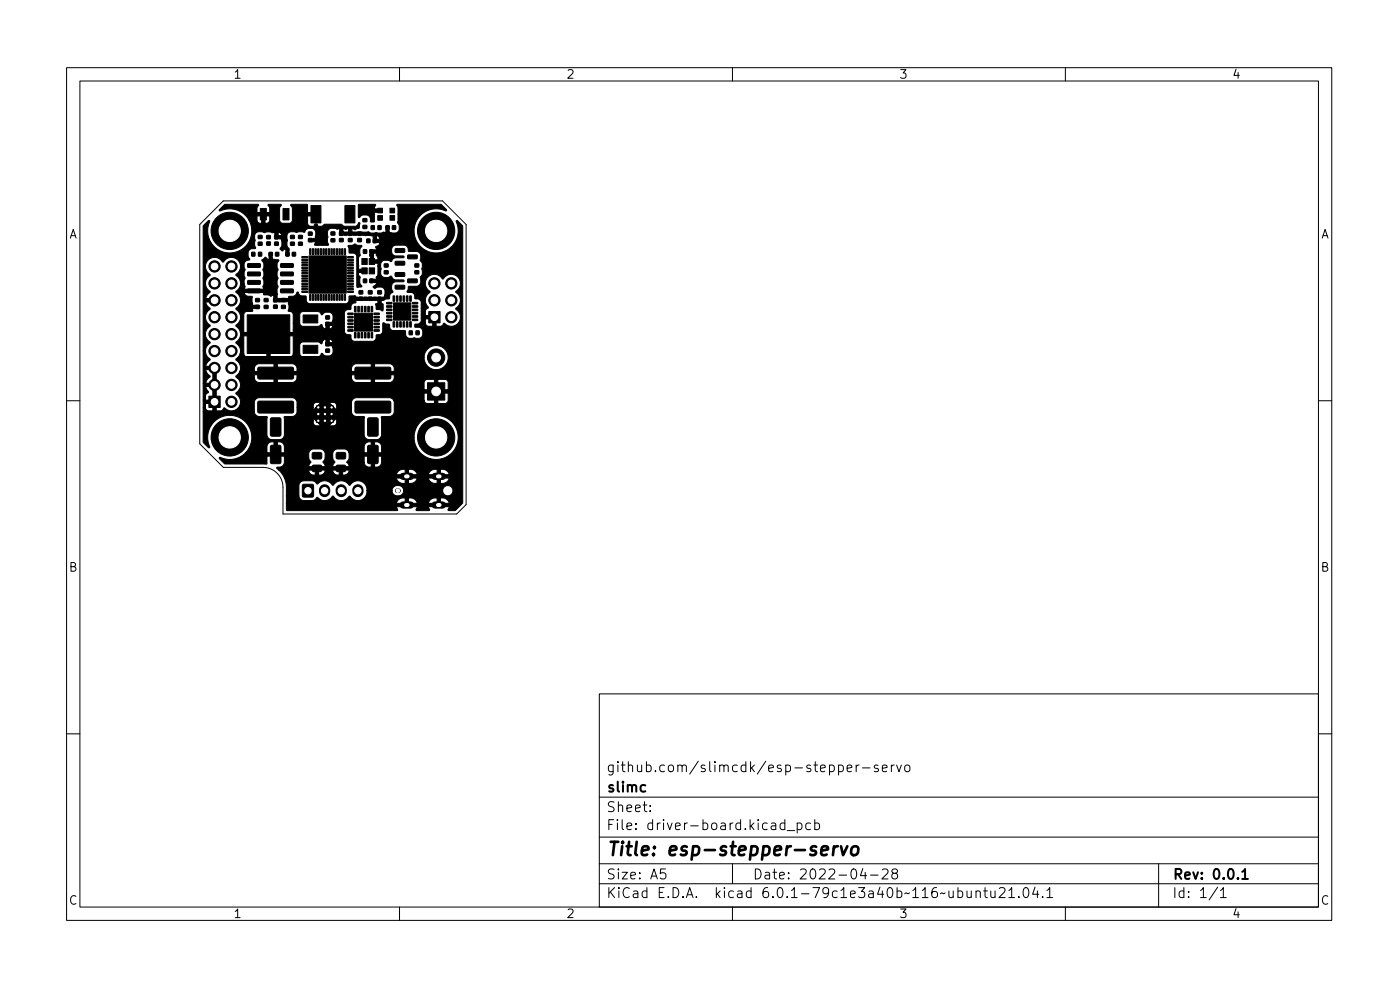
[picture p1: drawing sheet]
<svg xmlns="http://www.w3.org/2000/svg" width="210mm" height="148mm" viewBox="0 0 210 148" stroke-linecap="round" stroke-linejoin="round" font-family="sans-serif">
<defs><g id="words">
<text font-size="2.8" x="91" y="128.5">Title: esp-stepper-servo</text>
<g font-size="2.1">
<text x="91" y="118.9">slimc</text>
<text x="91" y="115.9">github.com/slimcdk/esp-stepper-servo</text>
<text x="91" y="124.6">File: driver-board.kicad_pcb</text>
<text x="91" y="121.9">Sheet:</text>
<text x="91" y="134.8">KiCad E.D.A. kicad 6.0.1-79c1e3a40b~116~ubuntu21.04.1</text>
<text x="91" y="132">Size: A5</text>
<text x="113" y="132">Date: 2022-04-28</text>
<text x="176" y="132">Rev: 0.0.1</text>
<text x="176" y="134.8">Id: 1/1</text>
</g>
<g font-size="1.8">
<text x="35" y="11.8">1</text>
<text x="85" y="11.8">2</text>
<text x="135" y="11.8">3</text>
<text x="185" y="11.8">4</text>
<text x="10.3" y="35.8">A</text>
<text x="198.4" y="35.8">A</text>
<text x="10.3" y="85.8">B</text>
<text x="198.4" y="85.8">B</text>
<text x="10.3" y="135.8">C</text>
<text x="35" y="137.8">1</text>
<text x="85" y="137.8">2</text>
<text x="135" y="137.8">3</text>
<text x="185" y="137.8">4</text>
<text x="198.4" y="135.8">C</text>
</g>
</g></defs>
<g fill="none" stroke="#000" stroke-width=".15">
<path d="M10 10.2h190v128h-190zM12 12.2h186v124h-186zM60 10.2v2M110 10.2v2M160 10.2v2M33.5 30.2h33l3.5 3.5v42l-1.4 1.5h-26.1v-4a3 3 0 0 0-3-3h-6l-3.5-3.6v-32.9zM10 60.2h2M59.5 73.5l.5-.1 .1 .2v.2l-.2 .1h-.4l-.1-.2zM198 60.2h2M10 110.2h2M90 104.2h108v32h-108zM90 119.7h108"/>
<path d="M127.2 115.3l.7-.1v-.3l-.5-.1-.2 .3 .1 .7h.6M128.6 114.8v1M129 114.8l-.3 .1-.1 .2M129.5 115.3h1.2M131.9 114.9l-.4-.1-.2 .3 .1 .2 .5 .1v.4h-.6M132.5 115.3l.7-.1v-.3l-.5-.1-.2 .3 .1 .7h.6M133.9 114.8v1M134.3 114.8l-.3 .1-.1 .2M134.7 114.8l.3 1 .4-1M136 114.9a.41 .41 0 0 1 .7 .2v.5a.41 .41 0 0 1-.4 .3 .41 .41 0 0 1-.4-.3v-.5zM198 110.2h2M60 136.2v2"/>
<path d="M90 132.7h108M90 129.7h108M90 125.7h108M97.7 121.7v.1M97.7 120.9v.2M99.9 130.4h-.7v.8l.2-.2 .5 .1 .1 .2-.1 .5-.2 .1h-.3l-.2-.1M110 136.2v2M110 129.7v3M117.9 123.6l-.5-.1-.2 .3v.5l.1 .2h.6M117.9 123v1.5M118.2 124.7h1.2M119.7 123.6l.5-.1 .2 .3v.5l-.1 .2h-.6"/>
<path d="M119.7 123.5v1.5M121.7 123.6l-.4-.1-.3 .3v.5l.2 .2h.5M122.4 123.6l.4-.1 .3 .3v.5l-.2 .2h-.5M122.4 123v1.5M129.6 130.4l-.4 1h1M129.9 130.9v1M130.7 131.4h1.2M132.5 130.6l.2-.2 .5 .1a.41 .41 0 0 1 .1 .6l-.9 .8h1M134.2 131.1l-.3-.3 .1-.2 .2-.2 .5 .1 .1 .2-.1 .2-.6 .3-.2 .2 .1 .4 .2 .1h.3l.3-.2-.1-.5-.2-.1M146.6 133.9a.37 .37 0 0 1 .6 .1v.7M146.6 133.7v1M147.7 133.7h.6"/>
<path d="M147.9 133.2v1.3l.1 .2h.3M148.8 133.7l.1 1a.41 .41 0 0 0 .5-.1M149.4 133.7v1M150.1 133.4l.2-.2 .5 .1a.41 .41 0 0 1 .1 .6l-.9 .8h.9M151.5 133.7l.4-.5v1.5M151.5 134.7h.9M153 134.6v.1M153.9 133.3l.3-.1a.94 .94 0 0 1 0 1.5h-.2a1 1 0 0 1-.1-1.4zM155.4 133.2l-.3 1h.9M155.8 133.7v1M156.6 134.6v.1M157.2 133.7l.5-.5v1.5"/>
<path d="M157.2 134.7h.9M160 136.2v2M174 129.7v6.5M182.9 133.2l-1.3 1.9M183.3 133.7l.4-.5v1.5M183.3 134.7h.9"/>
</g>
<path d="M186.6 130.9l.4-.5v1.5M186.6 131.9h.8" fill="none" stroke="#000" stroke-width=".3"/>
<path d="M123.4 127.7l.9-.2v-.4l-.6-.1-.3 .3-.1 .8 .1 .2 .2 .1 .5-.1M125.3 127l-.2 1.4M125.8 127a.59 .59 0 0 0-.6 .4M126.3 127l.3 1.4 .7-1.4M128 127.2a.52 .52 0 0 1 .5-.2 .52 .52 0 0 1 .4 .4v.6a.55 .55 0 0 1-.6 .4 .55 .55 0 0 1-.5-.4z" fill="none" stroke="#000" stroke-width=".4"/>
<g fill="#000" stroke="#000" stroke-width=".15">
<path d="M37.2 39.6h1.8l.1 .5-.1 .1-1.7-.1-.1-.1zM37.8 37.9h.5v.5h-.5zM31.3 33.1h.1l.1 .2a3.3 3.3 0 0 0 3.1 4.7 3.3 3.3 0 0 0 2.8-4.9h1.2l.1 .3 .3 .1h1.1l.4-.3v-.8h-.7v1.1h-.5v-1.1h-.7v.7h-1.2l-.1-.1a3.5 3.5 0 0 0-4.3-1.4v-.1l.8-.8h4.9l.2 .1-.3 .4v.7h1.9v-.7l-.2-.4v-.1h1.8l.2 .1-.3 .5v2l.4 .2h1l.4-.1 .1-.3v-1.8l-.2-.5v-.1h2.4l.1 .1v1.1h1.4l.1 .1-.1 1.4h-.4v-1h-1v1.2l.3 .3 .7 .1 .1-.3h.3l.1 .3h.6l.4-.3h2.6l.4 .3h1.6l.5-.4a.14 .14 0 0 1 .1-.2 .14 .14 0 0 1 .2 .1 .14 .14 0 0 1-.1 .2l-.1 .6-.6 .2-.4-.2v.5h2.4l.5 .2 .7-.1 .7 .1 .4-.2 .4 .2v-1v-.1h.3l.1 .1 .1 1h.9l.4-.3 .2-.3v-.5l-.3-.5 .1-.3v-1.9l-.2-.4 .1-.1h6.5l.9 .9-.2 .1-.9-.3a3.3 3.3 0 0 0-3.8 3.4 3.3 3.3 0 0 0 4.2 3.1 3.3 3.3 0 0 0 2.1-4.7l.2-.1 .8 .9v41.6l-1.2 1.1-1-.1v-.1l.2-.4h-3.2l.2 .4-.1 .2-1.9-.1v-.1l.2-.4h-3.2l.2 .4-.1 .2h-16.5l-.1-.2v-.9l24.5-.1-.4-.6-.6-.1h-.3v.7h-.6v-.7h-.3l-.7 .3-.3 .5h-1.6a1.03 1.03 0 0 0-1-.8h-.3v.7h-.6v-.7h-.3l-.7 .3-.3 .5h-16.5v-1.2h1.9l.2 .5 .5 .2h1.4l.7-.4 .5 .3 .7 .1 .7-.2 .4-.4 .7 .5 .7 .1 .7-.2 .4-.4 .7 .5 .7 .1 .5-.1 .5-.4 .2-.5v-.4h3.8a.78 .78 0 0 0 .6 .7h.4a.78 .78 0 0 0 .7-.6v-.1h5.9a.77 .77 0 0 0 1.1 .7 .77 .77 0 0 0 .1-1.3 .77 .77 0 0 0-1.2 .4v.2l-5.9-.1a.76 .76 0 0 0-.7-.7h-.3a.76 .76 0 0 0-.7 .7l-3.8 .1-.1-.6-.2-.4-.3-.3-.7-.2-.7 .1-.6 .6-.5-.5-.7-.2-.7 .1-.6 .6-.5-.5-.5-.2h-.6l-.8 .5-.3-.4-.3-.1h-1.4l-.4 .1-.3 .5v1.6h-1.9v-1.6l-.3-1h16.8l.4 .6 .6 .2 1.5-.1 .4-.2 .3-.5h1.6l.3 .4 .3 .3 1.6 .1a1.02 1.02 0 0 0 1-.8h-1.3v.8h-.6v-.8h-4.2v.8h-.6v-.8h-18.1l-.3-.6-.5-.6h4.5l.1 .4 .6 .3h1.3l.3-.3 .1-.4h1.2l.1 .4 .6 .3 16.8-.1-.4-.6-.6-.1h-.3v.7h-.6v-.7h-.3l-.7 .3-.3 .5h-1.6a1.03 1.03 0 0 0-1-.8h-.3v.7h-.6v-.7h-.3l-.7 .3-.3 .5h-7.5l.3-.3 .1-.4h-.9v.7h-.6v-.7h-3v.7h-.6v-.7h-5.4l-.3-.3v-.2h.5l.5-.3 .1-.3v-.8h3.7l.3 .7-.3 .3v.4h2.4l-.3-.8 .3-.6h1.2l.3 .7-.3 .3v.4h2.4v-.4l-.3-.3h2.6l.1 .4 .3 .3h1.5l.4-.1 .3-.5v-1h-1v1.6h-.6v-1.6h-1v.9h-2.6l.3-.6v-.8h4.9l-.1-1.2-.2-.3-.3-.2h-.4v1.7h-.6v-1.7h-.4l-.5 .3-.1 .3v1.1h-2.3l-.3-.4-.3-.2h-1.2a.75 .75 0 0 0-.6 .7v.6h-1.2v-.7a.75 .75 0 0 0-.7-.6h-1.1a.75 .75 0 0 0-.6 .7v.6h-3.7v-.2h-2.6v1.1l-.1 .1h-6.2l-.9-1 .1-.1 .6 .2a3.3 3.3 0 0 0 3.3-.8h5.8l-.1-1.2-.2-.3-.3-.2h-.4v1.7h-.6v-1.7h-.4l-.5 .3-.1 .3v1.1h-3.2l.4-.6 .3-.7a3.3 3.3 0 0 0-3.4-4.3 3.3 3.3 0 0 0-2.7 4.8h-.2l-.8-.8v-4.6h7.7l.2 .4 .2 .3 1.5 .1v2.7a.75 .75 0 0 0 .7 .7h1.3a.76 .76 0 0 0 .6-.7v-2.1h4.3l.1 .5 .4 .2h2.7l.2-.1 .2-.3-.1-1.1h-.1l.1 .5-1 .9h-.4v.1h-.6v-.1h-.4l-.7-.6h.8l.1 .1 .1-.1h.8l.1 .1 .1-.1-.1-.2-.1 .2h-.8l-.1-.2-.1 .2h-.8l-.3-.5h.6l.1 .1 .1-.1h1.8l.1 .1 .1-.1-.1-.2-.1 .2h-1.8l-.1-.2-.1 .2h-.5v-.3h-.1l-.1 .8h-4.3v-.6l.1-.1h1.2a.76 .76 0 0 0 .6-.7v-.6h2.4l.1 .7h.1v-.2h.5l.1 .1 .1-.1h1.8l.1 .1 .1-.1-.1-.2-.1 .2h-1.8l-.1-.2-.1 .2h-.5l-.1-.1 .3-.4h.8l.1 .1 .1-.1h.8l.1 .1 .1-.1-.1-.2-.1 .2h-.8l-.1-.2-.1 .2h-.8l.8-.7h1.2l1.1 1-.1 .4 .2-.1h2.2v.1a.75 .75 0 0 0 .7 .6l1.2 .1v2.8a.75 .75 0 0 0 .7 .6h1.3l.5-.4h5v.4a3.3 3.3 0 0 0 5.1 2.4 3.3 3.3 0 0 0-.2-5.7 3.3 3.3 0 0 0-4.9 2.9h-5l.1-.3v-2.7l.1-.1h1.2a.75 .75 0 0 0 .6-.7l-.1-1.7h4.6l.1 .3 .3 .2h2.8l.3-.2 .1-.2v-1.2h-1.5v1.6h-.6v-1.6h-1.5v1.1h-4.6l-.2-.2-.4-.2h-5.1l-.3 .2-.3 .4v1.5h-2.2l-.1-1-.1-.3-.2-.1h-1.1v.1h-.6v-.1h-1.1l-.3 .3-.1 .5h-2.4v-.9a.75 .75 0 0 0-.7-.6l-5.3 .1-.2 .2-.2 .3v1.5h-7.7v-.6h.4l.1 .3 .3 .2h.7v-1.1h-1.1v.6h-.4v-1.2l1.5 .1v-2.1h-1.1l.4 .9-.4 .3v.8h-.4v-2.5h1.5v-2h-1.1l.2 .5 .5 .5-.4 .4-.3 .6h-.4v-4.8h.4v.1a1.66 1.66 0 0 0 .7 1.2l-.4 .4-.3 .6 1.6 .1v6.6l.8-.1 .4-.4a1.41 1.41 0 0 0 2.1 0 1.41 1.41 0 0 0-.4-2.2l.5-.5h31.4v-1.1l-.1-.3-.3-.1h-1.1v1.5h-.6v-1.5h-1.1l-.3 .1-.1 .3v1.1h-27.8a1.35 1.35 0 0 0-.3-1.8h2.6l.2 .4 .5 .3h5a.75 .75 0 0 0 .7-.7h8.2l.2 .4 .4 .3h5.1l.6-.3 .1-.3v-.5h-2.9v1.1h-.6v-1.1h-2.9v.4h-8.2v-.4h-2.9v1.1h-.6v-1.1h-2.9v.4h-2.6l-.2-.2 .6-.8 23.2 .1v-.5l-.2-.4-.4-.3h-2.3v1.1h-.6v-1.1h-2.2l-.6 .3-.1 .3v.5h-8.2l-.1-.7-.3-.3-2.5-.1v1.1h-.6v-1.1h-2.2l-.6 .3-.1 .3v.5h-2.2l.1-.2a1.64 1.64 0 0 0-.7-1.5l.3-.4h28a1.81 1.81 0 0 0 2.6 1.7 1.81 1.81 0 0 0 .3-3.1 1.81 1.81 0 0 0-2.9 1.2v.2h-28l.4-.5h.5l.2 .3 .3 .2h6.5l.3-.2 .1-.3h1l.2 .3 .2 .1h2.4l.3-.1 .3-.4 .4 .4h.7l.3-.1 .2-.3v-1.1l-1-.1-.1-.4h1.1l-.2-.4-.3-.1v.5h-.6v-.5a.9 .9 0 0 0-.6 .7l-.5-.3h-2.4l-.2 .2-.2 .2v1.4h-1v-2.7h-3.4v3.2h-.5v-3.2h-3.5v2.7h-.5v-.1a1.64 1.64 0 0 0-.7-1.6 1.53 1.53 0 0 0 .7-1.5h7.9v-.4h7.7a.59 .59 0 0 0 .6 .7h.3l.1 .2a.75 .75 0 0 0 1 .8h1.9a.68 .68 0 0 0 .9-.5l.1-.4 .6-.1a1.56 1.56 0 0 0 .3-1.3 .27 .27 0 0 1-.1-.3 .27 .27 0 0 1 .3-.1l.3 .1 .5 .1v.1a.79 .79 0 0 0 1.1 .8h1.2l.2 .8 .3 .3h1.8l.3-.2 .1-.3-.1-.7-.3-.3-.6-.1a.25 .25 0 0 1-.3-.2 .25 .25 0 0 1 .2-.3l1.5-.1 .3 .4 .8 .1v-1.1h-1.1v.6h-.9l.3-.4v-2.7l-.2-.4h.8l.1 .7 .3 .4a.24 .24 0 0 1 0 .2 .24 .24 0 0 1-.3 .1l-.1 .3v.7h1.6v1.6h.7l.3-.2 .1-.3 .2 .1a1.39 1.39 0 0 0 2.1-.2 1.39 1.39 0 0 0-.5-2.1 1.49 1.49 0 0 0 0-2.5 1.39 1.39 0 0 0 .4-2.2 1.39 1.39 0 0 0-2.2 .3l-.6-.5a1.37 1.37 0 0 0-1.9 .5 1.37 1.37 0 0 0 .5 1.9l-.5 .6-.2 .6h-.8l-.3-.1h-.5v-.5a.82 .82 0 0 0-1-.5l-.2-.1 .3-.8h1.2l.3-.2 .2-.2 .1-.7-.1-.3 .3-.5-.1-.7 .1-.8-.3-.5 .1-.8-.2-.3-.2-.2-1.4-.1-.1-.5-.4-.3-1.5-.1-.3 .1-.2 .3-.1 .7 .2 .3 .4 .2h1.2l.1 .2-1.5 .2-.5 .5-.4-.2h-.6l-.3 .1-.2 .4 .1 .8-.1 .7 .1 .3 .3 .2h.7l.5-.2 .4 .6h1.4l.1 .2-.1 .1h-1.2l-.4 .3-.2 .3v.4l.2 .5-.4 .4-.1 .6-1.2 .3v.5h.2l.1 .1v.6a.24 .24 0 0 1 0 .2 .24 .24 0 0 1-.3 .1l-.2-.1-.6-.1-.1-.7 .1-.1h.2v-.5h-3.3l.1 .3-.5 .1-.2 .3-.1 .6-.7 .1-.3 .4v2.6h-7.7v-1h1l.2 .3 .3 .2h2.3l.5-.3a1.05 1.05 0 0 0 .6 .7h.7l.4-.4v-.1h-.5v.5h-.6l.1-.9 1-.1v-1l-.2-.4-.3-.1h-.6l-.4 .2a.14 .14 0 0 1-.1 .2 .14 .14 0 0 1-.2-.1l-.1-.3-.3-.1h-2.4l-.2 .1-.2 .3v1.3h-1v-1.5l-.2-.2-.5-.1 .1-.4-.1-.7 .1-.3h-1.5l-.7-.1-.1-.9-.4 .2-.4-.2h-.7v-.4h-2.9l.1 .3 .2 .2 .9 .1-.1 .8 .1 .3v.2h1v.4l-.1 .1h-.9l.1 .3-.1 .1-.9 .1-.3 .2-.1 2.9h-.5l-.1-.4-.6-.5v-.2a1.44 1.44 0 0 0 0-2.5 1.49 1.49 0 0 0 0-2.5l.5-.6 .2-.6h.6l.1 .4-.1 .4h2.9l-.1-.4 .1-.4v-.5l-.1-.3 .1-.4v-.5l-.1-.4 .1-.4v-.5l-.3-.6 .6-.4 .5 .4v-1l.1-.1h.2l.1 .1 .1 1h.9l.1 .1-.3 .5v.5l.2 .4-.2 .4v.5l.2 .3-.2 .5v.4l.2 .4-.2 .4 .1 .8-.1 .6h1.8v-.3h.6l.4-.3a.28 .28 0 0 1 .4-.3v.1a.55 .55 0 0 0 .5 .4h.6l.1 .7a.83 .83 0 0 0 1.1 .5h4.1a.91 .91 0 0 0 1.2-.5v-.6l.1-.1h.8l.1 .2 .6 .1 3.8-.1v-1l-.1-.3-.5-.2h-.5l-.4 .2-.3-.2 .4-.4 .2-.3h-.9l-.1-.1 .1-.4h.9l-.1-.3 .3-.4v-1.7h-1.1v-.8l-.2-.3v-.2h.5l.1 .8h.7l-.1-.4-.2-.3 .1-.3h-.5l-.1 .2h-.5l.1-.6 1-.1-.2-.5 .4-.1 .2-.3 .1-.2-1-.1v-.4h1l-.2-.3-.2-.2h-.2v.5h-.4l-.1-.5-4.9-.1-.1-.1v-.4h1.3v-.5l-.3 .2-.5-.2v.5h-.5v-.5l-.4 .1-.3-.1h-.6l-.3 .1-.2 .4 .1 .8-.1 .7 .2 .4-.1 .1h-1.7h-.4l.2-.5-1-.1v-.3l1-.1v-1l-.1-.3-.3-.2h-.8l-.5 .6-.3-.1-.9 .1-.3-.1h-.6l-.3 .1-.2 .4 .1 .8-.1 .7 .3 .5v.3l-.1 .8h-.2l-.2-.1v-.9l-.5 .3-.3-.3 .2-.6v-.9l-1-.2v-.3h1l-.2-.4-.3-.2v.6h-.5v-.6l-.4 .2-.3-.2h-.5l-.4 .1-.3-.1h-.6l-.3 .1-.3 .4 .1 .8-.1 .7 .2 .5-.8 .1-.2 .2-.1 .3v.7a.26 .26 0 0 1 .1 .4l-.5 .2-.2 .4v.5l.1 .4-.1 .4v.4l.1 .4-.1 .4v.5h-.6a1.66 1.66 0 0 0-.7-1.3l.4-.4a1.37 1.37 0 0 0-.3-2 1.37 1.37 0 0 0-2 .4l-.5-.4a1.4 1.4 0 0 0-2 .4 1.4 1.4 0 0 0 .6 2l-.1 .1a1.44 1.44 0 0 0 .1 2.4l-.4 .4-.3 .6h1.4l.2 .1v.3l-.2 .1h-1.4l.2 .6 .5 .4-.1 .2a1.37 1.37 0 0 0-.5 1.7l.6 .7a1.48 1.48 0 0 0 0 2.5l-.6 .6-.1 .7h-.4v-18.7zM38.8 36.4h.6v.4h-.6zM38.8 35.3h.6v.5h-.6zM39.1 31.3h.9v1.7h-.9zM38.8 37.9h.5v.5h-.5zM40.4 37.9h.5v.5h-.5zM40.1 35.4h.5v.4h-.5zM40.1 36.3h.5v.5h-.5zM41.4 37.9h.5v.5h-.5zM41.3 35.4h.5v.5h-.5z"/>
<path d="M41.3 36.3h.5v.5h-.5zM42.2 39.6h1.8l.1 .5-.2 .1-1.7-.1-.1-.1zM42.5 31.3h.9v1.7h-.9zM42.9 37.9h.5v.5h-.5zM43.6 36.4h.6v.4h-.6zM43.6 35.3h.6v.5h-.6zM43.9 37.9h.5v.5h-.5zM44.8 36.4h.6v.4h-.6zM44.8 35.3h.6v.5h-.6zM45.3 38.5h.9v.2h-.8zM45.3 38.9h.9v.2h-.8zM45.3 39.3h.9v.2h-.8z"/>
<path d="M45.3 39.7h.9v.2h-.8zM46.4 38.4h5.6v5.6h-5.6zM46.5 37.4h.2l-.1 .8h-.1zM46.3 34.8h.6v.5h-.6zM46.3 35.8h.6v.5h-.6zM46.9 37.4h.2l-.1 .8h-.1zM47.3 37.4h.2l-.1 .8h-.1zM47.7 37.4h.2v.8h-.2zM46.7 30.9h1.5v2.6h-1.5zM48.1 37.4h.2v.8h-.2zM48.5 37.4h.2l-.1 .8h-.1zM48.9 37.4h.2l-.1 .8h-.1z"/>
<path d="M49.3 37.4h.2l-.1 .8h-.1zM49.7 35.8h.6v.5h-.6zM49.7 34.8h.6v.5h-.6zM49.7 37.4h.2v.8h-.2zM50.1 37.4h.2v.8h-.2zM50.5 37.4h.2l-.1 .8h-.1zM50.9 37.4h.2l-.1 .8h-.1zM51 34.8h.5v.5h-.5zM51 35.8h.5v.5h-.5zM51.3 37.4h.2l-.1 .8h-.1zM51.7 37.4h.2v.8h-.2zM52.3 34.8h.6v.5h-.6z"/>
<path d="M52.3 35.8h.6v.5h-.6zM52.2 39.7h.8l.1 .2h-.8zM52.2 39.3h.8l.1 .2h-.8zM52.2 38.9h.8l.1 .2h-.8zM52.2 38.5h.8l.1 .2h-.8zM51.8 30.9h1.5v2.6h-1.5zM52.3 36.8h.6a.5 .5 0 0 1 .7 0l.7 .1-.3 .6 .1 .7a.25 .25 0 0 1-.2 .4l-.1 1.8h1.1v.4l-.1 .1h-1l.1 .4 .2 .3-.1 .8 .4 .6-.1 .1-.6 .1-.1-.4v-3.7a.87 .87 0 0 0-.5-1.1l-.7-.1v-.6l-.1-.3zM53.7 35.8h.6v.5h-.6zM53.7 34.8h.6v.5h-.6zM54.3 38.8h.9v.9h-.9zM54.5 32.8h.6v.5h-.6zM54.5 33.8h.6v.5h-.6z"/>
<path d="M54.6 37.5h.5v.5h-.5zM55.4 38.8h.9v.9h-.9zM55.1 35.9h.5v.5h-.5zM55.5 37.5h.5v.5h-.5zM55.7 33.9h.5v.5h-.5zM53.9 30.7h2.4l.1 .1-.2 .6h1.1v.4l-1.1 .1v1.3l-.1 .1h-.5l-.1-.8-.5-.2a1.03 1.03 0 0 0-1.1 .4l-.1-.1zM56 35.9h.5v.5h-.5zM56.8 33.9h.4v.5h-.4zM56.7 31.3h.7v.7h-.7zM56.7 32.4h.7v.7h-.7zM57.7 39.6h.6v.5h-.6zM58 33.9h.4v.5h-.4z"/>
<path d="M58.6 32.4h.7v.7h-.7zM58.6 31.3h.7v.7h-.7zM59.4 37.4l1.3-.1 .1 .5-.1 .1h-1.3l-.1-.1zM59.4 39.3l1.3-.1 .1 .5-.1 .1h-1.3l-.1-.1zM58.9 33.9h.5v.5h-.5zM61.2 38.3h1.4l.1 .5-.2 .1-1.2-.1-.1-.1zM31.4 59.5h1.7v1.7h-1.7zM37.2 40.9l1.8-.1 .1 .5-.1 .1h-1.7l-.1-.1zM37.2 42.1h1.8l.1 .5-.1 .1h-1.7l-.1-.2zM37.2 43.4h1.8l.1 .5-.1 .1h-1.7l-.1-.2zM38.4 44.8h.6v.5h-.6zM38.4 45.8h.6v.5h-.6z"/>
<path d="M38.8 55.2l5.1-.1 .2 .3v1.4l-.2 .1h-5l-.2-.2zM39.7 45.8h.5v.5h-.5zM39.7 44.8h.5v.5h-.5zM41.1 44.8h.5v.5h-.5zM41.1 45.8h.5v.5h-.5zM42.2 43.4h1.8l.1 .5-.2 .1h-1.7l-.1-.2zM42.2 42.1h1.8l.1 .5-.2 .1h-1.7l-.1-.2zM42.2 40.9l1.8-.1 .1 .5-.2 .1h-1.7l-.1-.1zM42.3 44.8h.5v.5h-.5zM42.3 45.8h.5v.5h-.5zM37.1 47.3h6.4v5.8h-6.4zM45.3 40.1h.9v.2h-.8z"/>
<path d="M45.3 40.5h.9v.2h-.8zM45.3 40.9h.9v.2h-.8zM45.3 41.3h.9v.2h-.8zM45.3 41.7h.9v.2h-.8zM45.3 42.1h.9v.2h-.8zM45.3 42.5h.9v.2h-.8zM45.3 42.9h.9v.2h-.8zM45.3 43.3h.9v.2h-.8zM45.3 43.7h.9v.2h-.8zM46.5 44.2l.2 .1-.1 .8-.1-.1zM46.9 44.2l.2 .1-.1 .8-.1-.1zM47.3 44.2l.2 .1-.1 .8-.1-.1z"/>
<path d="M45.5 51.8h2.2v1.2h-2.2zM45.5 47.3h2.2v1.2h-2.2zM47.7 44.2l.2 .1v.8l-.2-.1zM48.1 44.2l.2 .1v.8l-.2-.1zM48.5 44.2l.2 .1-.1 .8-.1-.1zM48.9 48.4h.6v.5h-.6zM48.9 47.4h.6v.5h-.6zM48.9 44.2l.2 .1-.1 .8-.1-.1zM48.9 51.4h.6v.5h-.6zM48.9 52.4h.6v.5h-.6zM49.3 44.2l.2 .1-.1 .8-.1-.1zM49.7 44.2l.2 .1v.8l-.2-.1z"/>
<path d="M50.1 44.2l.2 .1v.8l-.2-.1zM50.5 44.2l.2 .1-.1 .8-.1-.1zM50.9 44.2l.2 .1-.1 .8-.1-.1zM51.3 44.2l.2 .1-.1 .8-.1-.1zM51.7 44.2l.2 .1v.8l-.2-.1zM52.2 47h.8v.2h-.7zM52.2 47.5h.8v.2h-.7zM52.2 48h.8v.2h-.7zM52.2 48.5h.8v.2h-.7zM52.2 49h.8v.2h-.7zM52.2 49.5h.8v.2h-.7zM52.2 43.7h.8l.1 .2h-.8z"/>
<path d="M52.2 43.3h.8l.1 .2h-.8zM52.2 42.9h.8l.1 .2h-.8zM52.2 42.5h.8l.1 .2h-.8zM52.2 42.1h.8l.1 .2h-.8zM52.2 41.7h.8l.1 .2h-.8zM52.2 41.3h.8l.1 .2h-.8zM52.2 40.9h.8l.1 .2h-.8zM52.2 40.5h.8l.1 .2h-.8zM52.2 40.1h.8l.1 .2h-.8zM53.2 49.9h.3l-.1 .8h-.2zM53.2 46h.3l-.1 .8h-.2zM53.3 47h2.7v2.7h-2.7z"/>
<path d="M53.4 55.2l5.1-.1 .2 .3v1.4l-.3 .1h-4.9l-.2-.2zM53.7 49.9h.3l-.1 .8h-.2zM53.7 46h.3l-.1 .8h-.2zM53.9 44.6h.6v.5h-.6zM53.9 43.6h.6v.5h-.6zM54.2 49.9h.3l-.1 .8h-.2zM54.2 46h.3l-.1 .8h-.2zM54.3 40.2h.9v.9h-.9zM54.7 49.9h.3l-.1 .8h-.2zM54.7 46h.3l-.1 .8h-.2zM54.6 41.9h.5v.5h-.5zM55.2 49.9h.3l-.1 .8h-.2z"/>
<path d="M55.2 46h.3l-.1 .8h-.2zM55.3 44.6h.6v.5h-.6zM55.3 43.6h.6v.5h-.6zM55.4 40.2h.9v.9h-.9zM55.7 49.9h.3l-.1 .8h-.2zM55.7 46h.3l-.1 .8h-.2zM55.5 41.9h.5v.5h-.5zM56.2 49.5h.7l.1 .2h-.8zM56.2 49h.7l.1 .2h-.8zM56.2 48.5h.7l.1 .2h-.8zM56.2 48h.7l.1 .2h-.8zM56.2 47.5h.7l.1 .2h-.8z"/>
<path d="M56.2 47h.7l.1 .2h-.8zM56.7 44.6h.6v.5h-.6zM56.7 43.6h.6v.5h-.6zM58.1 45.4h.7l.1 .2h-.8zM58.1 45.9h.7l.1 .2h-.8zM58.1 46.4h.7l.1 .2h-.8zM58.1 46.9h.7l.1 .2h-.8zM58.1 47.4h.7l.1 .2h-.8zM58.1 47.9h.7l.1 .2h-.8zM57.7 40.6h.6v.5h-.6zM59 48.3h.3l-.1 .8h-.2zM59 44.4h.3l-.1 .8h-.2z"/>
<path d="M59.4 41l1.3-.1 .1 .5-.1 .1h-1.3l-.1-.1zM59.4 42.9l1.3-.1 .1 .5-.1 .1h-1.3l-.1-.1zM59.5 48.3h.3l-.1 .8h-.2zM59.5 44.4h.3l-.1 .8h-.2zM60 48.3h.3l-.1 .8h-.2zM60 44.4h.3l-.1 .8h-.2zM60.5 48.3h.3l-.1 .8h-.2zM60.5 44.4h.3l-.1 .8h-.2zM61 48.3h.3l-.1 .8h-.2zM61 44.4h.3l-.1 .8h-.2zM61.2 41.9h1.4l.1 .5-.2 .1-1.2-.1-.1-.1zM61.5 49.7h.4v.5h-.4z"/>
<path d="M61.5 48.3h.3l-.1 .8h-.2zM61.5 44.4h.3l-.1 .8h-.2zM59.1 45.5h2.6v2.6h-2.6zM61.9 47.9h.8v.2h-.7zM61.9 47.4h.8v.2h-.7zM61.9 46.9h.8v.2h-.7zM61.9 46.4h.8v.2h-.7zM61.9 45.9h.8v.2h-.7zM61.9 45.4h.8v.2h-.7zM62.3 40.6h.6v.5h-.6zM62.3 39.6h.6v.5h-.6zM62.5 49.7h.4v.5h-.4z"/>
<path d="M64.4 46.8h1.7v1.7h-1.7zM38.8 60.3l5.1-.1 .2 .3v1.4l-.2 .1h-5l-.2-.2zM40.7 62.8l1.2-.1 .3 .2v2.3l-.2 .3h-1.1l-.3-.2zM40.7 66.9l1.2-.1 .3 .2v2.4l-.2 .2h-1.1l-.3-.1zM45.5 72.8h1.5v1.8h-1.5zM47.6 60.9h2.4v2.5h-2.4zM46.9 68l1.3-.1 .1 .3v.6l-.2 .1h-1.1l-.1-.2zM46.9 69.9l1.3-.1 .1 .3v.6l-.2 .1h-1.1l-.1-.2zM50.5 68l1.3-.1 .1 .3v.6l-.2 .1h-1.1l-.1-.2zM50.5 69.9l1.3-.1 .1 .3v.6l-.2 .1h-1.1l-.1-.2zM53.4 60.3l5.1-.1 .2 .3v1.4l-.3 .1h-4.9l-.2-.2zM55.3 62.8l1.3-.1 .2 .2v2.3l-.2 .3h-1.2l-.2-.2z"/>
<path d="M55.3 66.9l1.3-.1 .2 .2v2.4l-.2 .2h-1.2l-.2-.1zM64.2 57.5h2.6v2.6h-2.6z"/>
<circle cx="34.5" cy="34.7" r="2.8"/>
<circle cx="65.5" cy="34.7" r="2.8"/>
<circle cx="32.2" cy="47.6" r=".85"/>
<circle cx="32.2" cy="57.8" r=".85"/>
<circle cx="32.2" cy="40" r=".85"/>
<circle cx="32.2" cy="42.5" r=".85"/>
<circle cx="32.2" cy="55.2" r=".85"/>
<circle cx="32.2" cy="52.7" r=".85"/>
<circle cx="32.2" cy="50.2" r=".85"/>
<circle cx="32.2" cy="45.1" r=".85"/>
<circle cx="34.8" cy="40" r=".85"/>
<circle cx="34.8" cy="55.2" r=".85"/>
<circle cx="34.8" cy="47.6" r=".85"/>
<circle cx="34.8" cy="42.5" r=".85"/>
<circle cx="34.8" cy="52.7" r=".85"/>
<circle cx="34.8" cy="45.1" r=".85"/>
<circle cx="34.8" cy="50.2" r=".85"/>
<circle cx="34.8" cy="57.8" r=".85"/>
<circle cx="65.2" cy="42.5" r=".85"/>
<circle cx="65.2" cy="45.1" r=".85"/>
<circle cx="65.5" cy="53.7" r="1.3"/>
<circle cx="67.8" cy="45.1" r=".85"/>
<circle cx="67.8" cy="47.6" r=".85"/>
<circle cx="67.8" cy="42.5" r=".85"/>
<circle cx="34.5" cy="65.7" r="2.8"/>
<circle cx="34.8" cy="60.3" r=".85"/>
<circle cx="47.8" cy="61.2" r=".25"/>
<circle cx="47.8" cy="62.2" r=".25"/>
<circle cx="47.8" cy="63.2" r=".25"/>
<circle cx="48.8" cy="61.2" r=".25"/>
<circle cx="48.8" cy="62.2" r=".25"/>
<circle cx="48.8" cy="63.2" r=".25"/>
<circle cx="49.8" cy="62.2" r=".25"/>
<circle cx="49.8" cy="61.2" r=".25"/>
<circle cx="49.8" cy="63.2" r=".25"/>
<circle cx="65.5" cy="65.7" r="2.8"/>
</g>
<path d="M48.7 73.5v.3M51.3 73.5v.3M53.7 73.5v.3" fill="none" stroke="#000" stroke-width="1.7"/>
<path d="M60.6 71.5h1.1M60.6 75.8h1.1M65.3 71.5h1.1M65.3 75.8h1.1" fill="none" stroke="#000" stroke-width="1.1"/>
<g fill="#fff" stroke="#fff" stroke-width=".15">
<circle cx="34.5" cy="65.7" r="1.6"/>
<circle cx="65.5" cy="34.7" r="1.6"/>
<circle cx="65.5" cy="65.7" r="1.6"/>
<circle cx="34.5" cy="34.7" r="1.6"/>
<circle cx="32.2" cy="60.3" r=".5"/>
<circle cx="34.8" cy="60.3" r=".5"/>
<circle cx="32.2" cy="57.8" r=".5"/>
<circle cx="34.8" cy="57.8" r=".5"/>
<circle cx="32.2" cy="55.2" r=".5"/>
<circle cx="34.8" cy="55.2" r=".5"/>
<circle cx="32.2" cy="52.7" r=".5"/>
<circle cx="34.8" cy="52.7" r=".5"/>
<circle cx="32.2" cy="50.2" r=".5"/>
<circle cx="34.8" cy="50.2" r=".5"/>
<circle cx="32.2" cy="47.6" r=".5"/>
<circle cx="34.8" cy="47.6" r=".5"/>
<circle cx="32.2" cy="45.1" r=".5"/>
<circle cx="34.8" cy="45.1" r=".5"/>
<circle cx="32.2" cy="42.5" r=".5"/>
<circle cx="34.8" cy="42.5" r=".5"/>
<circle cx="32.2" cy="40" r=".5"/>
<circle cx="34.8" cy="40" r=".5"/>
<circle cx="46.3" cy="73.7" r=".47"/>
<circle cx="48.7" cy="73.7" r=".47"/>
<circle cx="51.3" cy="73.7" r=".47"/>
<circle cx="53.7" cy="73.7" r=".47"/>
<circle cx="65.5" cy="58.8" r=".65"/>
<circle cx="65.5" cy="53.7" r=".65"/>
<circle cx="65.2" cy="47.6" r=".5"/>
<circle cx="67.8" cy="47.6" r=".5"/>
<circle cx="65.2" cy="45.1" r=".5"/>
<circle cx="67.8" cy="45.1" r=".5"/>
<circle cx="65.2" cy="42.5" r=".5"/>
<circle cx="67.8" cy="42.5" r=".5"/>
<circle cx="48.8" cy="63.2" r=".1"/>
<circle cx="48.8" cy="62.2" r=".1"/>
<circle cx="49.8" cy="61.2" r=".1"/>
<circle cx="47.8" cy="63.2" r=".1"/>
<circle cx="49.8" cy="63.2" r=".1"/>
<circle cx="47.8" cy="61.2" r=".1"/>
<circle cx="47.8" cy="62.2" r=".1"/>
<circle cx="48.8" cy="61.2" r=".1"/>
<circle cx="49.8" cy="62.2" r=".1"/>
<circle cx="67.3" cy="73.7" r=".26"/>
<circle cx="59.8" cy="73.7" r=".26"/>
</g>
<path d="M61 71.5h.2M61 75.8h.2M65.8 71.5h.2M65.8 75.8h.2" fill="none" stroke="#fff" stroke-width=".6"/>
<use href="#words"/>
</svg>
